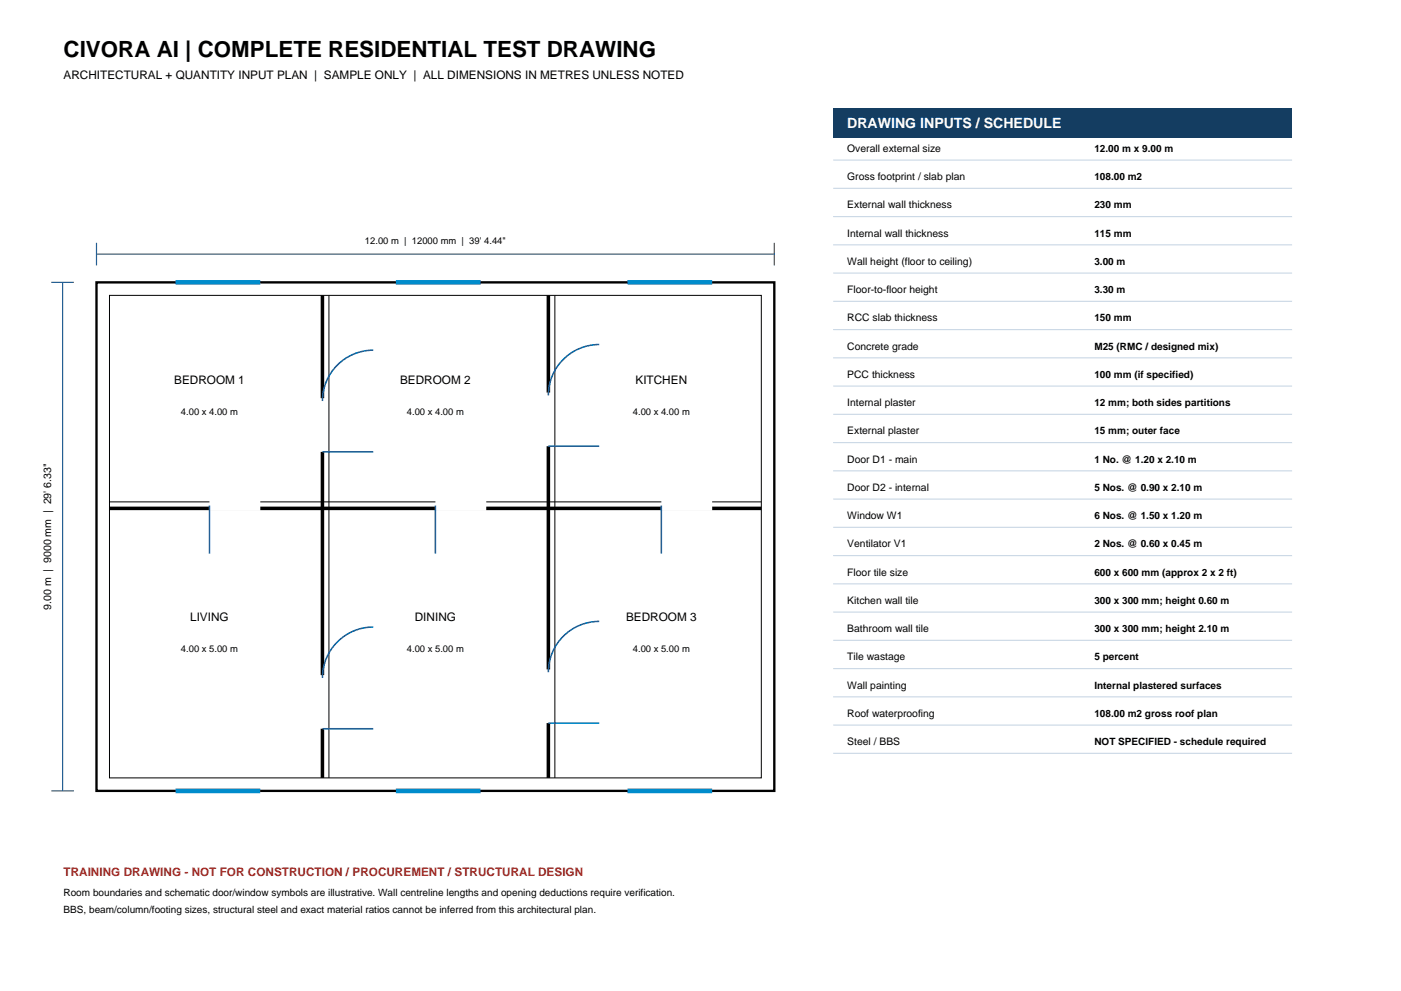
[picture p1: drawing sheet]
<svg xmlns="http://www.w3.org/2000/svg" width="420mm" height="297mm" viewBox="0 0 420 297" stroke-linecap="round" stroke-linejoin="round" font-family="sans-serif">
<defs><g id="words">
<text font-size="6.7" x="19" y="16.9">CIVORA AI | COMPLETE RESIDENTIAL TEST DRAWING</text>
<text font-size="4.2" fill="#fff" x="254" y="38.5">DRAWING INPUTS / SCHEDULE</text>
<g font-size="3.5">
<text x="19" y="23.6">ARCHITECTURAL + QUANTITY INPUT PLAN | SAMPLE ONLY | ALL DIMENSIONS IN METRES UNLESS NOTED</text>
<text x="52.2" y="115.1">BEDROOM 1</text>
<text x="119.9" y="115.1">BEDROOM 2</text>
<text x="190.5" y="115.1">KITCHEN</text>
<text x="57" y="186.2">LIVING</text>
<text x="124.4" y="186.2">DINING</text>
<text x="187.7" y="186.2">BEDROOM 3</text>
</g>
<text font-size="3.5" fill="#d9261f" x="19" y="262.4">TRAINING DRAWING - NOT FOR CONSTRUCTION / PROCUREMENT / STRUCTURAL DESIGN</text>
<text font-size="3.2" x="15.4" y="182.8" transform="rotate(-90 15.4 182.8)">9.00 m | 9000 mm | 29' 6.33&quot;</text>
<g font-size="3.1">
<text x="254" y="45.5">Overall external size</text>
<text x="254" y="54">Gross footprint / slab plan</text>
<text x="254" y="62.4">External wall thickness</text>
<text x="254" y="70.9">Internal wall thickness</text>
<text x="254" y="79.4">Wall height (floor to ceiling)</text>
<text x="254" y="87.8">Floor-to-floor height</text>
<text x="254" y="96.3">RCC slab thickness</text>
<text x="254" y="104.8">Concrete grade</text>
<text x="254" y="113.2">PCC thickness</text>
<text x="254" y="121.7">Internal plaster</text>
<text x="254" y="130.2">External plaster</text>
<text x="254" y="138.6">Door D1 - main</text>
<text x="254" y="147.1">Door D2 - internal</text>
<text x="254" y="155.6">Window W1</text>
<text x="254" y="164">Ventilator V1</text>
<text x="254" y="172.5">Floor tile size</text>
<text x="254" y="181">Kitchen wall tile</text>
<text x="254" y="189.4">Bathroom wall tile</text>
<text x="254" y="197.9">Tile wastage</text>
<text x="254" y="206.4">Wall painting</text>
<text x="254" y="214.8">Roof waterproofing</text>
<text x="254" y="223.3">Steel / BBS</text>
</g>
<g font-size="3">
<text x="328.1" y="45.5">12.00 m x 9.00 m</text>
<text x="328.1" y="54">108.00 m2</text>
<text x="328.1" y="62.4">230 mm</text>
<text x="328.1" y="70.9">115 mm</text>
<text x="328.1" y="79.4">3.00 m</text>
<text x="328.1" y="87.8">3.30 m</text>
<text x="328.1" y="96.3">150 mm</text>
<text x="328.1" y="104.8">M25 (RMC / designed mix)</text>
<text x="328.1" y="113.2">100 mm (if specified)</text>
<text x="328.1" y="121.7">12 mm; both sides partitions</text>
<text x="328.1" y="130.2">15 mm; outer face</text>
<text x="328.1" y="138.6">1 No. @ 1.20 x 2.10 m</text>
<text x="328.1" y="147.1">5 Nos. @ 0.90 x 2.10 m</text>
<text x="328.1" y="155.6">6 Nos. @ 1.50 x 1.20 m</text>
<text x="328.1" y="164">2 Nos. @ 0.60 x 0.45 m</text>
<text x="328.1" y="172.5">600 x 600 mm (approx 2 x 2 ft)</text>
<text x="328.1" y="181">300 x 300 mm; height 0.60 m</text>
<text x="328.1" y="189.4">300 x 300 mm; height 2.10 m</text>
<text x="328.1" y="197.9">5 percent</text>
<text x="328.1" y="206.4">Internal plastered surfaces</text>
<text x="328.1" y="214.8">108.00 m2 gross roof plan</text>
<text x="328.1" y="223.3">NOT SPECIFIED - schedule required</text>
<text x="19" y="268.4">Room boundaries and schematic door/window symbols are illustrative. Wall centreline lengths and opening deductions require verification.</text>
<text x="19" y="273.7">BBS, beam/column/footing sizes, structural steel and exact material ratios cannot be inferred from this architectural plan.</text>
</g>
<g font-size="2.8">
<text x="109.4" y="73.1">12.00 m | 12000 mm | 39' 4.44&quot;</text>
<text x="54.2" y="124.4">4.00 x 4.00 m</text>
<text x="122" y="124.4">4.00 x 4.00 m</text>
<text x="189.7" y="124.4">4.00 x 4.00 m</text>
<text x="54.2" y="195.5">4.00 x 5.00 m</text>
<text x="122" y="195.5">4.00 x 5.00 m</text>
<text x="189.7" y="195.5">4.00 x 5.00 m</text>
</g>
</g></defs>
<path d="M28.9 84.6h203.2v152.4h-203.2z" fill="none" stroke="#000" stroke-width=".71" stroke-linecap="butt"/>
<path d="M32.8 88.5h195.4v144.6h-195.4zM98.6 88.5v144.6M166.3 88.5v144.6M32.8 150.4h195.4" fill="none" stroke="#000" stroke-width=".3"/>
<path d="M96.7 88.5v144.6M164.4 88.5v144.6M32.8 152.4h195.4" fill="none" stroke="#000" stroke-width="1.1" stroke-linecap="butt"/>
<path d="M96.7 119.3v16.1M164.4 117.6v16.1M62.8 151.5h15.2M130.5 151.5h15.3M198.3 151.5h15.2M96.7 202.3v16.1M164.4 200.6v16.1" fill="none" stroke="#fff" stroke-width="3.2" stroke-linecap="butt"/>
<path d="M111.9 104.9a15.2 15.2 0 0 0-15.2 15.3M179.6 103.3a15.2 15.2 0 0 0-15.2 15.2M96.7 135.4h15.2M164.4 133.7h15.2M62.8 151.5v14.4M130.5 151.5v14.4M198.3 151.5v14.4M111.9 187.9a15.2 15.2 0 0 0-15.2 15.3M179.6 186.2a15.2 15.2 0 0 0-15.2 15.3M96.7 218.4h15.2M164.4 216.7h15.2" fill="none" stroke="#0059b3" stroke-width=".46"/>
<path d="M52.6 84.6h25.4M118.7 84.6h25.4M188.1 84.6h25.4M52.6 237h25.4M118.7 237h25.4M188.1 237h25.4" fill="none" stroke="#008ccc" stroke-width="1.4" stroke-linecap="butt"/>
<path d="M28.9 76.2h203.2M28.9 72.8v6.7M232.1 72.8v6.7M15.4 84.6h6.8M18.8 84.6v152.4M15.4 237h6.8" fill="none" stroke="#335973" stroke-width=".35"/>
<path d="M249.8 32.5h137.5v8.8h-137.5z" fill-rule="evenodd" fill="#143d61"/>
<g fill="none" stroke="#ccd9e6" stroke-width=".35">
<path d="M249.8 48h137.5M249.8 56.4h137.5M249.8 64.9h137.5M249.8 73.4h137.5M249.8 81.8h137.5M249.8 90.3h137.5M249.8 98.8h137.5M249.8 107.2h137.5M249.8 115.7h137.5M249.8 124.2h137.5M249.8 132.6h137.5M249.8 141.1h137.5"/>
<path d="M249.8 149.6h137.5M249.8 158h137.5M249.8 166.5h137.5M249.8 175h137.5M249.8 183.4h137.5M249.8 191.9h137.5M249.8 200.4h137.5M249.8 208.8h137.5M249.8 217.3h137.5M249.8 225.8h137.5"/>
</g>
<use href="#words"/>
</svg>
